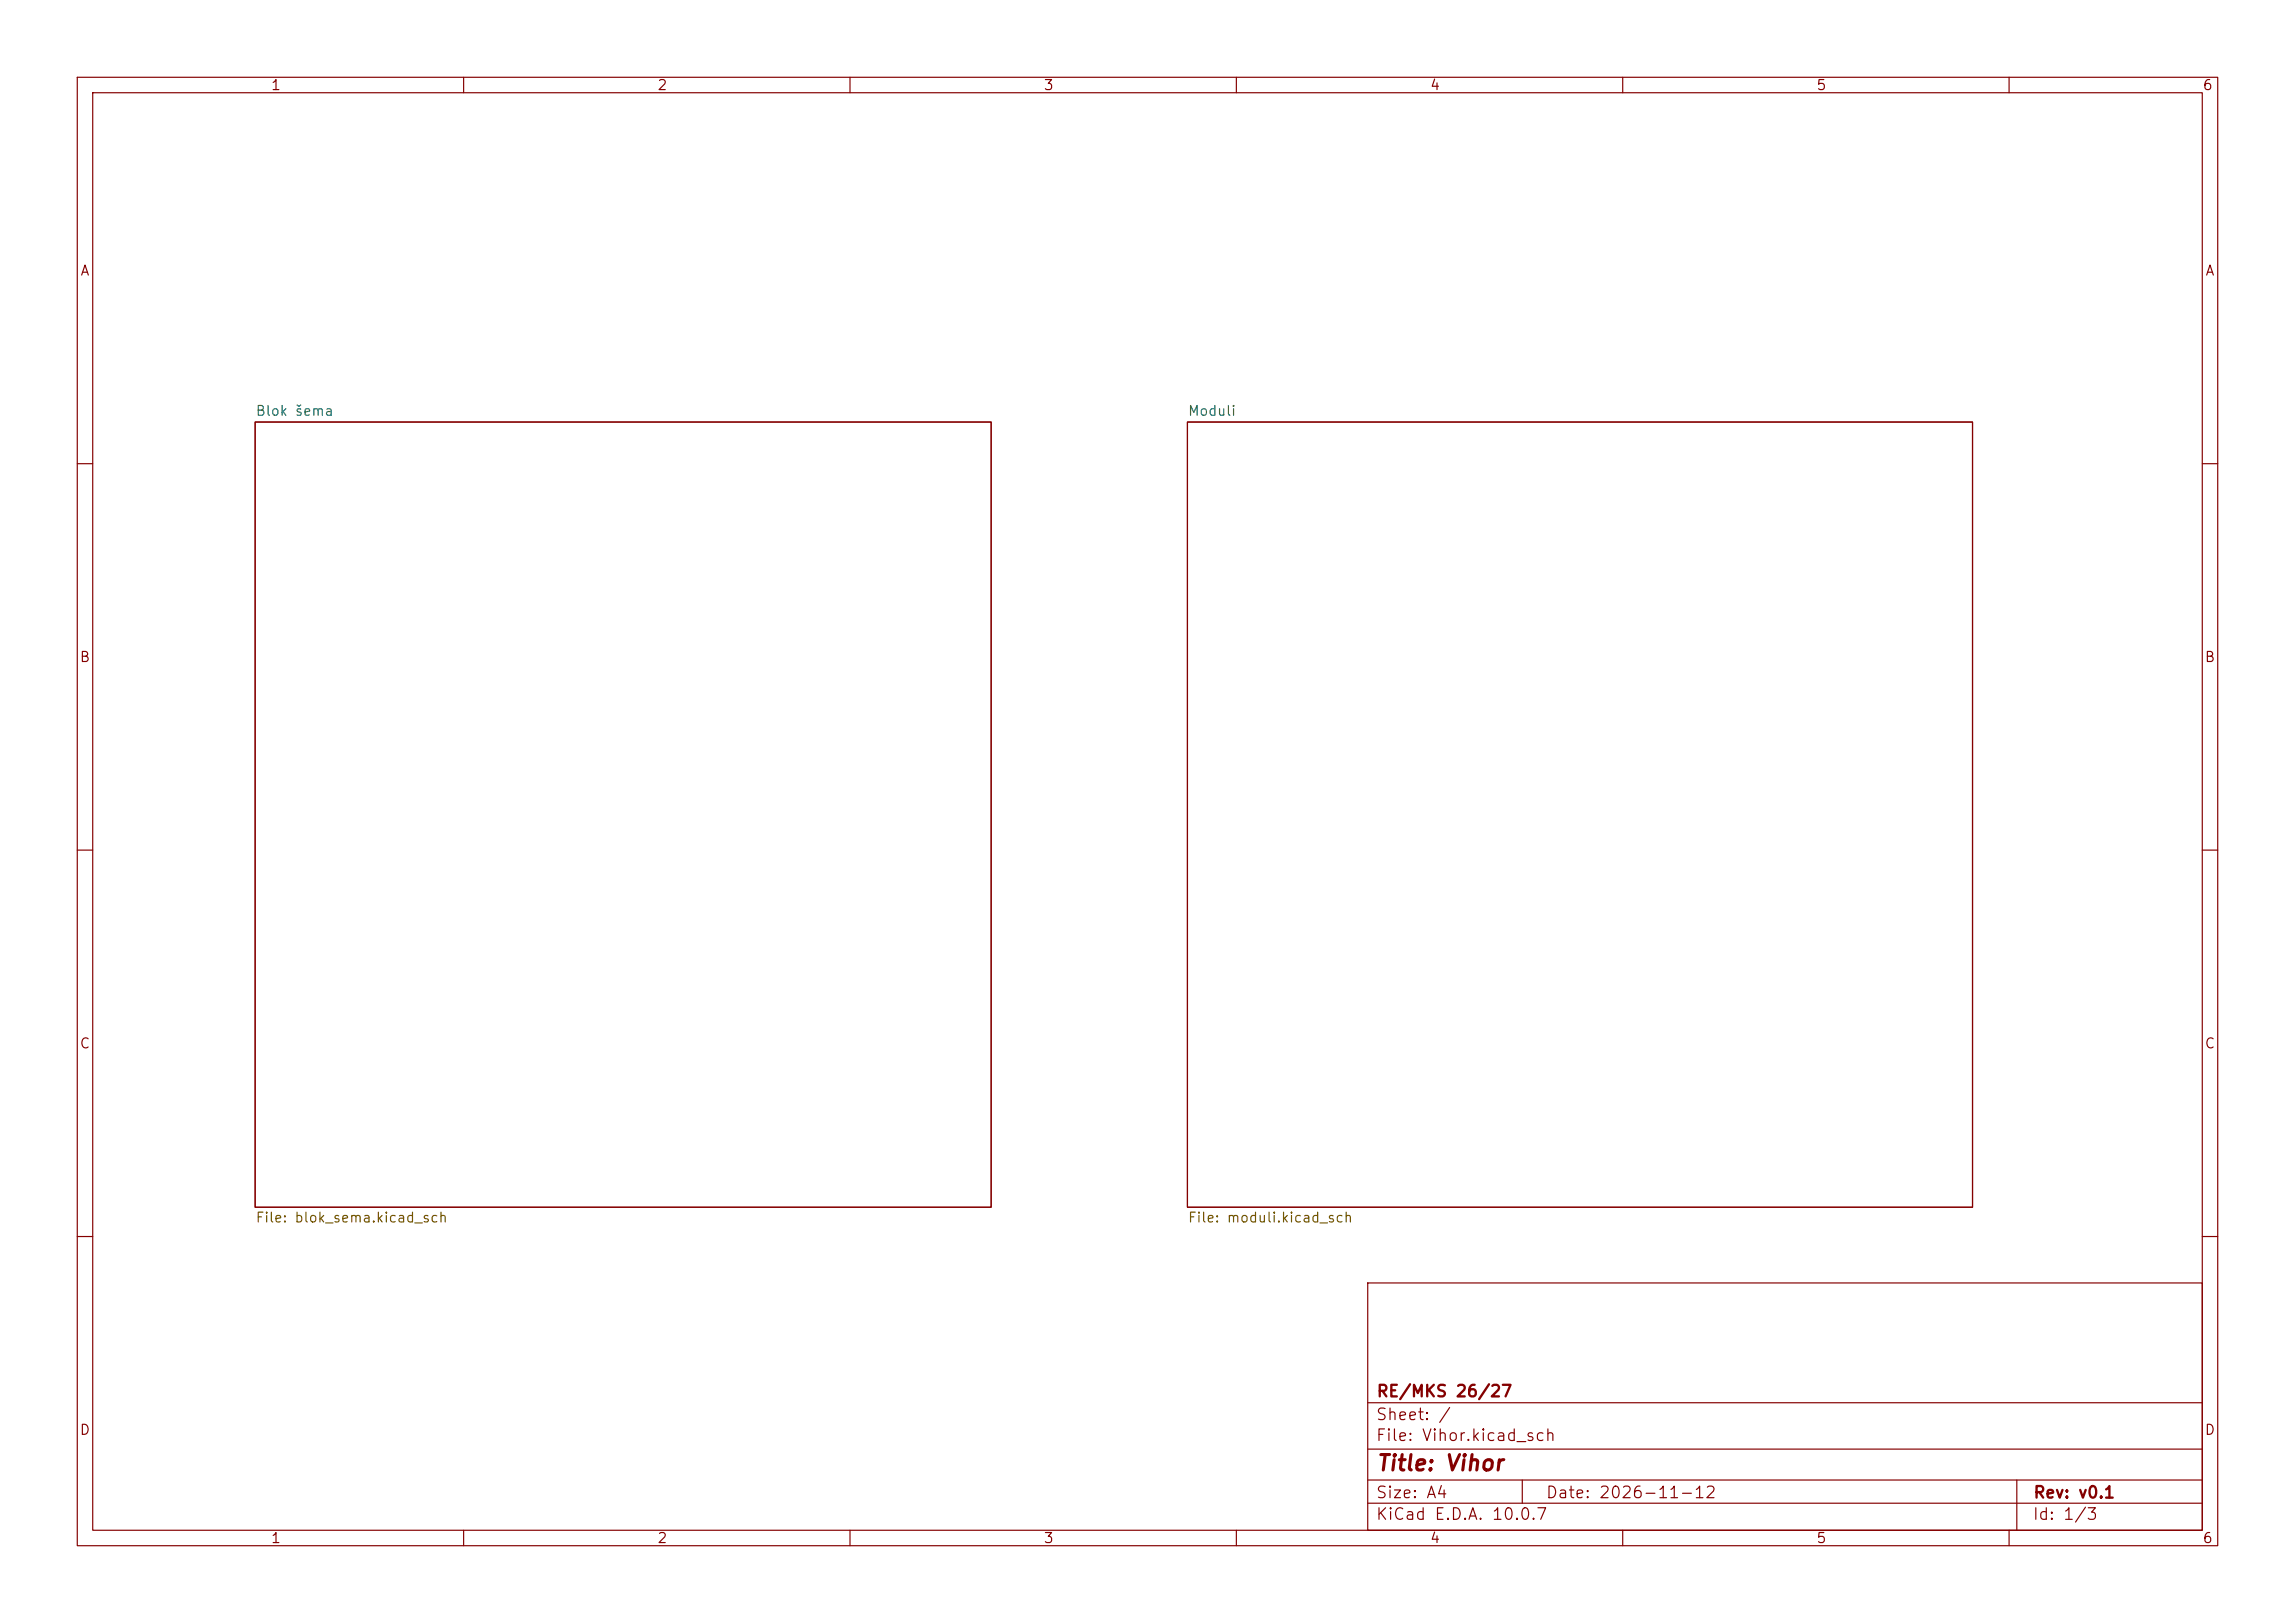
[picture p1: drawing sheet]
<svg xmlns="http://www.w3.org/2000/svg" width="297mm" height="210mm" viewBox="0 0 297 210" stroke-linecap="round" stroke-linejoin="round" font-family="sans-serif">
<defs><g id="words">
<text font-size="2" fill="#840000" x="178" y="190.8">Title: Vihor</text>
<g font-size="1.5" fill="#840000">
<text x="178" y="184.1">Sheet: /</text>
<text x="178" y="181.1">RE/MKS 26/27</text>
<text x="178" y="186.8">File: Vihor.kicad_sch</text>
<text x="178" y="197">KiCad E.D.A. 10.0.7</text>
<text x="178" y="194.2">Size: A4</text>
<text x="200" y="194.2">Date: 2026-11-12</text>
<text x="263" y="197">Id: 1/3</text>
<text x="263" y="194.2">Rev: v0.1</text>
</g>
<g font-size="1.3" fill="#840000">
<text x="35" y="12">1</text>
<text x="85" y="12">2</text>
<text x="135" y="12">3</text>
<text x="185" y="12">4</text>
<text x="235" y="12">5</text>
<text x="285" y="12">6</text>
<text x="10.3" y="36">A</text>
<text x="285.3" y="36">A</text>
<text x="10.2" y="86">B</text>
<text x="285.2" y="86">B</text>
<text x="10.2" y="136">C</text>
<text x="285.2" y="136">C</text>
<text x="10.2" y="186">D</text>
<text x="285.2" y="186">D</text>
<text x="35" y="200">1</text>
<text x="85" y="200">2</text>
<text x="135" y="200">3</text>
<text x="185" y="200">4</text>
<text x="235" y="200">5</text>
<text x="285" y="200">6</text>
</g>
<g font-size="1.3" fill="#006464">
<text x="33" y="54.1">Blok šema</text>
<text x="153.6" y="54.1">Moduli</text>
</g>
<g font-size="1.3" fill="#725600">
<text x="33" y="158.5">File: blok_sema.kicad_sch</text>
<text x="153.6" y="158.5">File: moduli.kicad_sch</text>
</g>
</g></defs>
<g fill="none" stroke="#840000" stroke-width=".15">
<path d="M10 10h277v190h-277zM12 12h273v186h-273zM60 10v2M110 10v2M160 10v2M210 10v2M260 10v2M33 54.6h95.3v101.6h-95.3zM153.7 54.6h101.6v101.6h-101.6zM10 60h2M285 60h2M10 110h2"/>
<path d="M285 110h2M10 160h2M177 166h108v32h-108zM285 160h2M60 198v2M110 198v2M160 198v2M177 194.5h108M177 191.5h108M177 187.5h108M177 181.5h108M197 191.5v3"/>
<path d="M210 198v2M260 198v2M261 191.5v6.5"/>
</g>
<use href="#words"/>
</svg>
